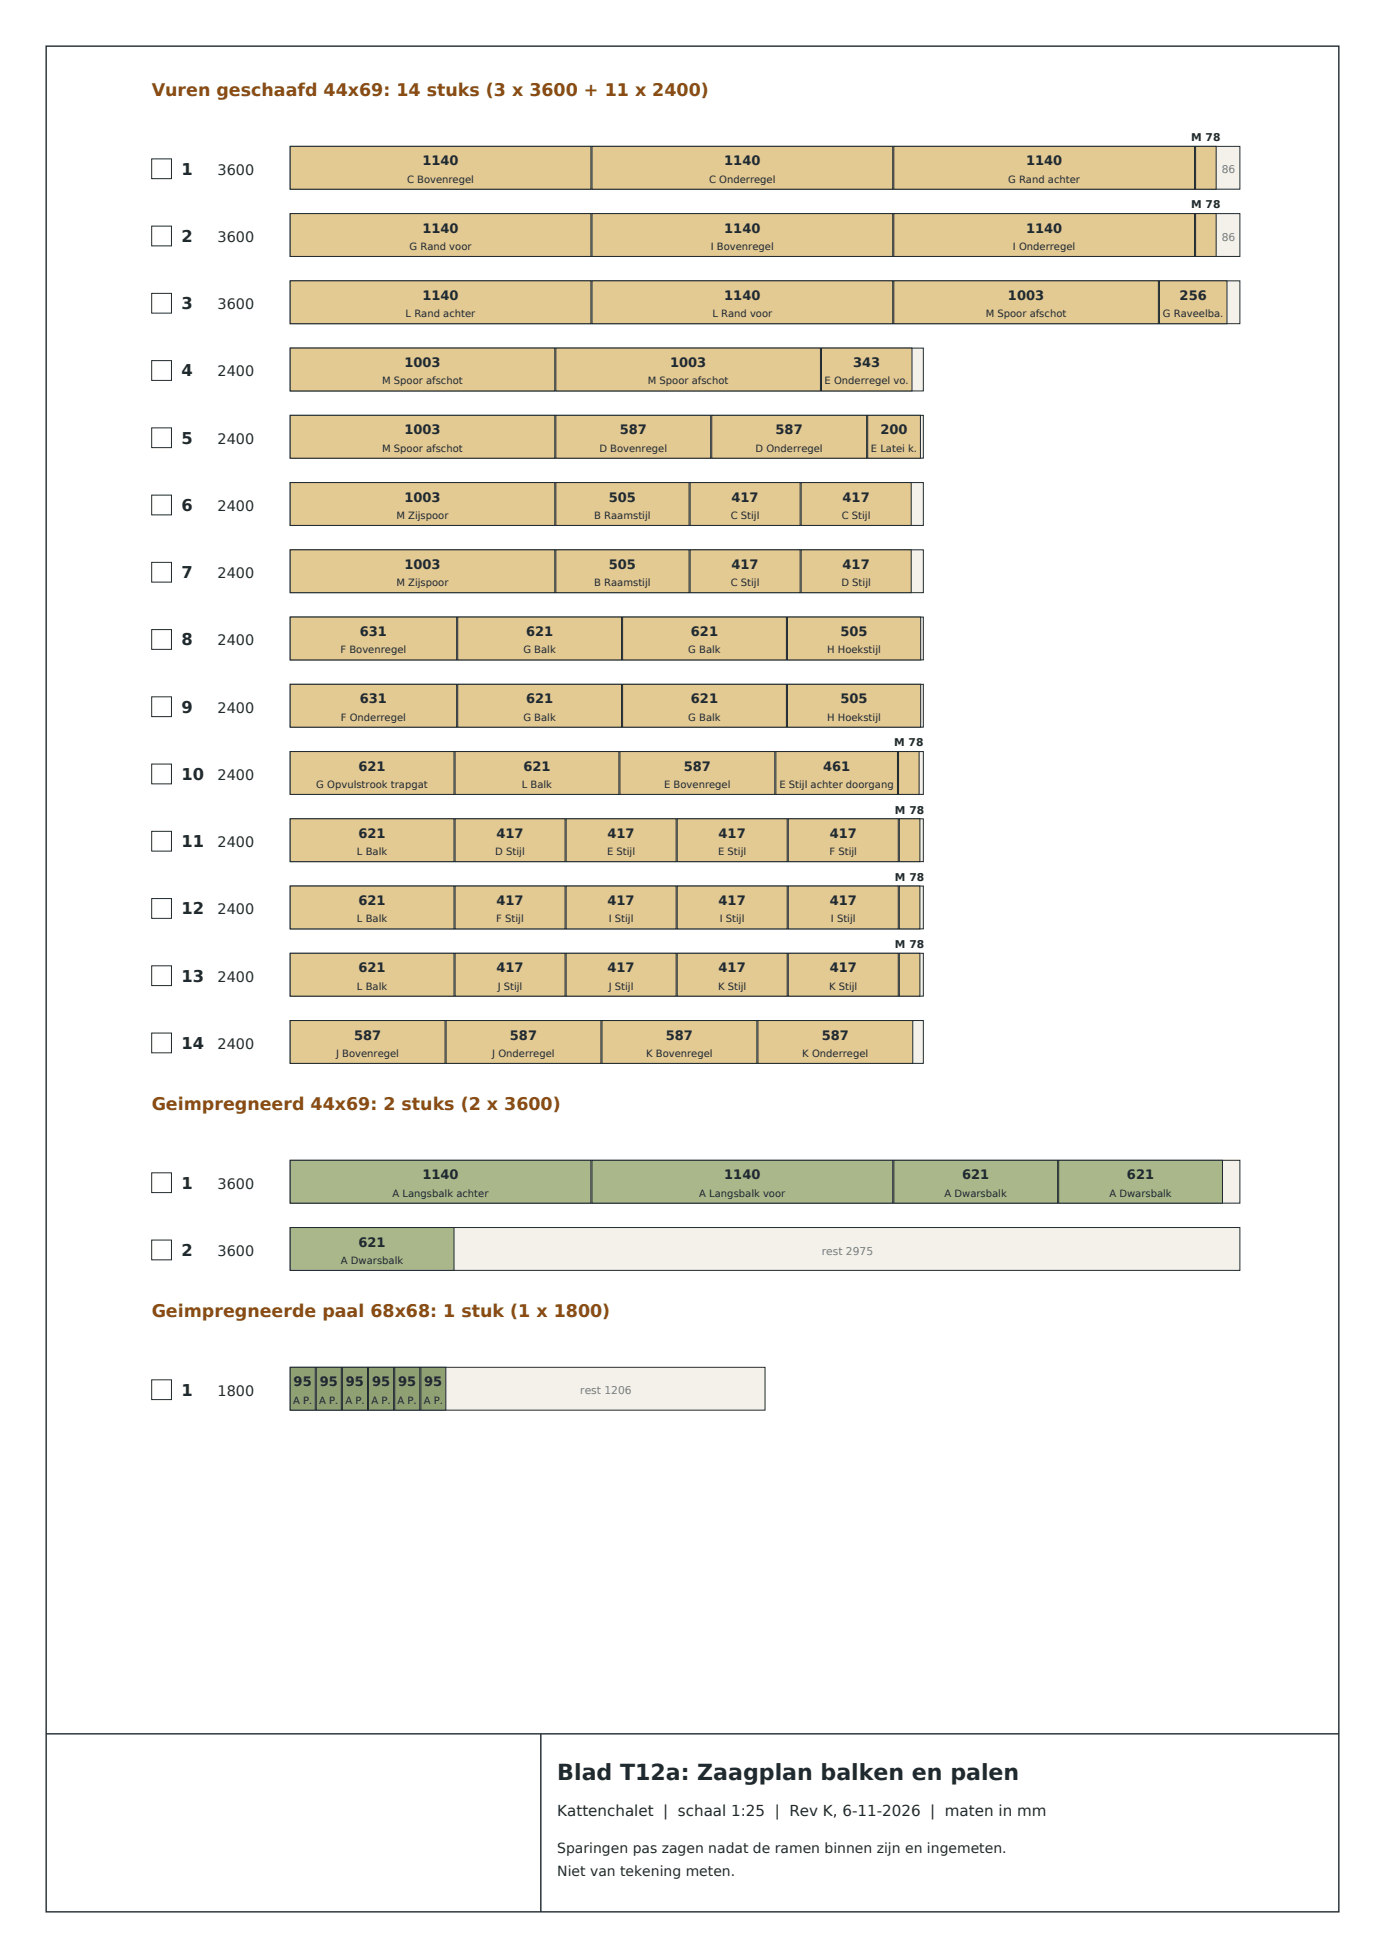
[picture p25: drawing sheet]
<svg xmlns="http://www.w3.org/2000/svg" width="210mm" height="297mm" viewBox="0 0 210 297" stroke-linecap="round" stroke-linejoin="round" font-family="sans-serif">
<defs><g id="words">
<text font-size="3.4" fill="#1f2a30" x="84.5" y="270">Blad T12a: Zaagplan balken en palen</text>
<g font-size="2.6" fill="#8a4b14">
<text x="23" y="14.5">Vuren geschaafd 44x69: 14 stuks (3 x 3600 + 11 x 2400)</text>
<text x="23" y="168.3">Geimpregneerd 44x69: 2 stuks (2 x 3600)</text>
<text x="23" y="199.7">Geimpregneerde paal 68x68: 1 stuk (1 x 1800)</text>
</g>
<g font-size="2.5" fill="#1f2a30">
<text x="27.5" y="26.5">1</text>
<text x="27.5" y="36.7">2</text>
<text x="27.5" y="46.9">3</text>
<text x="27.5" y="57.1">4</text>
<text x="27.5" y="67.3">5</text>
<text x="27.5" y="77.5">6</text>
<text x="27.5" y="87.7">7</text>
<text x="27.5" y="97.9">8</text>
<text x="27.5" y="108.1">9</text>
<text x="27.5" y="118.3">10</text>
<text x="27.5" y="128.5">11</text>
<text x="27.5" y="138.7">12</text>
<text x="27.5" y="148.9">13</text>
<text x="27.5" y="159.1">14</text>
<text x="27.5" y="180.3">1</text>
<text x="27.5" y="190.5">2</text>
<text x="27.5" y="211.7">1</text>
</g>
<text font-size="2.3" fill="#1f2a30" x="84.5" y="275.5">Kattenchalet | schaal 1:25 | Rev K, 6-11-2026 | maten in mm</text>
<g font-size="2.2" fill="#1f2a30">
<text x="33" y="26.5">3600</text>
<text x="33" y="36.7">3600</text>
<text x="33" y="46.9">3600</text>
<text x="33" y="57.1">2400</text>
<text x="33" y="67.3">2400</text>
<text x="33" y="77.5">2400</text>
<text x="33" y="87.7">2400</text>
<text x="33" y="97.9">2400</text>
<text x="33" y="108.1">2400</text>
<text x="33" y="118.3">2400</text>
<text x="33" y="128.5">2400</text>
<text x="33" y="138.7">2400</text>
<text x="33" y="148.9">2400</text>
<text x="33" y="159.1">2400</text>
<text x="33" y="180.3">3600</text>
<text x="33" y="190.5">3600</text>
<text x="33" y="211.7">1800</text>
</g>
<g font-size="2.1" fill="#1f2a30">
<text x="84.5" y="281">Sparingen pas zagen nadat de ramen binnen zijn en ingemeten.</text>
<text x="84.5" y="284.5">Niet van tekening meten.</text>
</g>
<g font-size="2" fill="#1f2a30">
<text x="64.1" y="25.1">1140</text>
<text x="109.8" y="25.1">1140</text>
<text x="155.6" y="25.1">1140</text>
<text x="64.1" y="35.3">1140</text>
<text x="109.8" y="35.3">1140</text>
<text x="155.6" y="35.3">1140</text>
<text x="64.1" y="45.5">1140</text>
<text x="109.8" y="45.5">1140</text>
<text x="152.8" y="45.5">1003</text>
<text x="178.9" y="45.5">256</text>
<text x="61.3" y="55.7">1003</text>
<text x="101.6" y="55.7">1003</text>
<text x="129.4" y="55.7">343</text>
<text x="61.3" y="65.9">1003</text>
<text x="94" y="65.9">587</text>
<text x="117.6" y="65.9">587</text>
<text x="133.5" y="65.9">200</text>
<text x="61.3" y="76.1">1003</text>
<text x="92.3" y="76.1">505</text>
<text x="110.9" y="76.1">417</text>
<text x="127.8" y="76.1">417</text>
<text x="61.3" y="86.3">1003</text>
<text x="92.3" y="86.3">505</text>
<text x="110.9" y="86.3">417</text>
<text x="127.8" y="86.3">417</text>
<text x="54.6" y="96.5">631</text>
<text x="79.8" y="96.5">621</text>
<text x="104.8" y="96.5">621</text>
<text x="127.4" y="96.5">505</text>
<text x="54.6" y="106.7">631</text>
<text x="79.8" y="106.7">621</text>
<text x="104.8" y="106.7">621</text>
<text x="127.4" y="106.7">505</text>
<text x="54.4" y="116.9">621</text>
<text x="79.4" y="116.9">621</text>
<text x="103.7" y="116.9">587</text>
<text x="124.8" y="116.9">461</text>
<text x="54.4" y="127.1">621</text>
<text x="75.3" y="127.1">417</text>
<text x="92.1" y="127.1">417</text>
<text x="109" y="127.1">417</text>
<text x="125.8" y="127.1">417</text>
<text x="54.4" y="137.3">621</text>
<text x="75.3" y="137.3">417</text>
<text x="92.1" y="137.3">417</text>
<text x="109" y="137.3">417</text>
<text x="125.8" y="137.3">417</text>
<text x="54.4" y="147.5">621</text>
<text x="75.3" y="147.5">417</text>
<text x="92.1" y="147.5">417</text>
<text x="109" y="147.5">417</text>
<text x="125.8" y="147.5">417</text>
<text x="53.7" y="157.7">587</text>
<text x="77.3" y="157.7">587</text>
<text x="101" y="157.7">587</text>
<text x="124.6" y="157.7">587</text>
<text x="64.1" y="178.9">1140</text>
<text x="109.8" y="178.9">1140</text>
<text x="145.9" y="178.9">621</text>
<text x="170.9" y="178.9">621</text>
<text x="54.4" y="189.1">621</text>
<text x="44.5" y="210.3">95</text>
<text x="48.5" y="210.3">95</text>
<text x="52.4" y="210.3">95</text>
<text x="56.4" y="210.3">95</text>
<text x="60.4" y="210.3">95</text>
<text x="64.3" y="210.3">95</text>
</g>
<g font-size="1.6" fill="#1f2a30">
<text x="180.6" y="21.4">M 78</text>
<text x="180.6" y="31.6">M 78</text>
<text x="135.6" y="113.2">M 78</text>
<text x="135.7" y="123.4">M 78</text>
<text x="135.7" y="133.6">M 78</text>
<text x="135.7" y="143.8">M 78</text>
</g>
<g font-size="1.6" fill="#7a7a7a">
<text x="185.2" y="26.3">86</text>
<text x="185.2" y="36.5">86</text>
<text x="124.6" y="190.3">rest 2975</text>
<text x="88" y="211.5">rest 1206</text>
</g>
<g font-size="1.5" fill="#1f2a30">
<text x="61.7" y="27.7">C Bovenregel</text>
<text x="107.5" y="27.7">C Onderregel</text>
<text x="152.9" y="27.7">G Rand achter</text>
<text x="62.1" y="37.9">G Rand voor</text>
<text x="107.8" y="37.9">I Bovenregel</text>
<text x="153.6" y="37.9">I Onderregel</text>
<text x="61.5" y="48.1">L Rand achter</text>
<text x="108" y="48.1">L Rand voor</text>
<text x="149.5" y="48.1">M Spoor afschot</text>
<text x="176.3" y="48.1">G Raveelba.</text>
<text x="57.9" y="58.3">M Spoor afschot</text>
<text x="98.2" y="58.3">M Spoor afschot</text>
<text x="125" y="58.3">E Onderregel vo.</text>
<text x="57.9" y="68.5">M Spoor afschot</text>
<text x="90.9" y="68.5">D Bovenregel</text>
<text x="114.6" y="68.5">D Onderregel</text>
<text x="132.1" y="68.5">E Latei k.</text>
<text x="60.1" y="78.7">M Zijspoor</text>
<text x="90.1" y="78.7">B Raamstijl</text>
<text x="110.8" y="78.7">C Stijl</text>
<text x="127.6" y="78.7">C Stijl</text>
<text x="60.1" y="88.9">M Zijspoor</text>
<text x="90.1" y="88.9">B Raamstijl</text>
<text x="110.8" y="88.9">C Stijl</text>
<text x="127.6" y="88.9">D Stijl</text>
<text x="51.6" y="99.1">F Bovenregel</text>
<text x="79.4" y="99.1">G Balk</text>
<text x="104.4" y="99.1">G Balk</text>
<text x="125.4" y="99.1">H Hoekstijl</text>
<text x="51.7" y="109.3">F Onderregel</text>
<text x="79.4" y="109.3">G Balk</text>
<text x="104.4" y="109.3">G Balk</text>
<text x="125.4" y="109.3">H Hoekstijl</text>
<text x="48" y="119.5">G Opvulstrook trapgat</text>
<text x="79.1" y="119.5">L Balk</text>
<text x="100.7" y="119.5">E Bovenregel</text>
<text x="118.2" y="119.5">E Stijl achter doorgang</text>
<text x="54.1" y="129.7">L Balk</text>
<text x="75.1" y="129.7">D Stijl</text>
<text x="92" y="129.7">E Stijl</text>
<text x="108.9" y="129.7">E Stijl</text>
<text x="125.8" y="129.7">F Stijl</text>
<text x="54.1" y="139.9">L Balk</text>
<text x="75.3" y="139.9">F Stijl</text>
<text x="92.3" y="139.9">I Stijl</text>
<text x="109.1" y="139.9">I Stijl</text>
<text x="126" y="139.9">I Stijl</text>
<text x="54.1" y="150.1">L Balk</text>
<text x="75.5" y="150.1">J Stijl</text>
<text x="92.3" y="150.1">J Stijl</text>
<text x="108.9" y="150.1">K Stijl</text>
<text x="125.7" y="150.1">K Stijl</text>
<text x="51" y="160.3">J Bovenregel</text>
<text x="74.6" y="160.3">J Onderregel</text>
<text x="98" y="160.3">K Bovenregel</text>
<text x="121.6" y="160.3">K Onderregel</text>
<text x="59.5" y="181.5">A Langsbalk achter</text>
<text x="106" y="181.5">A Langsbalk voor</text>
<text x="143.2" y="181.5">A Dwarsbalk</text>
<text x="168.2" y="181.5">A Dwarsbalk</text>
<text x="51.7" y="191.7">A Dwarsbalk</text>
<text x="44.4" y="212.9">A P.</text>
<text x="48.4" y="212.9">A P.</text>
<text x="52.4" y="212.9">A P.</text>
<text x="56.3" y="212.9">A P.</text>
<text x="60.3" y="212.9">A P.</text>
<text x="64.2" y="212.9">A P.</text>
</g>
</g></defs>
<path d="M23 24.1h3v3h-3z" fill="none" stroke="#1f2a30" stroke-width=".15"/>
<path d="M44 22.2h144v6.5h-144z" fill-rule="evenodd" fill="#f4f1ea" stroke="#1f2a30" stroke-width=".15"/>
<g fill="#e3c992" stroke="#1f2a30" stroke-width=".15">
<path d="M44 22.2h45.6v6.5h-45.6z" fill-rule="evenodd"/>
<path d="M89.8 22.2h45.6v6.5h-45.6z" fill-rule="evenodd"/>
<path d="M135.5 22.2h45.6v6.5h-45.6z" fill-rule="evenodd"/>
<path d="M181.3 22.2h3.1v6.5h-3.1z" fill-rule="evenodd"/>
</g>
<path d="M23 34.3h3v3h-3z" fill="none" stroke="#1f2a30" stroke-width=".15"/>
<path d="M44 32.4h144v6.5h-144z" fill-rule="evenodd" fill="#f4f1ea" stroke="#1f2a30" stroke-width=".15"/>
<g fill="#e3c992" stroke="#1f2a30" stroke-width=".15">
<path d="M44 32.4h45.6v6.5h-45.6z" fill-rule="evenodd"/>
<path d="M89.8 32.4h45.6v6.5h-45.6z" fill-rule="evenodd"/>
<path d="M135.5 32.4h45.6v6.5h-45.6z" fill-rule="evenodd"/>
<path d="M181.3 32.4h3.1v6.5h-3.1z" fill-rule="evenodd"/>
</g>
<path d="M23 44.5h3v3h-3z" fill="none" stroke="#1f2a30" stroke-width=".15"/>
<path d="M44 42.6h144v6.5h-144z" fill-rule="evenodd" fill="#f4f1ea" stroke="#1f2a30" stroke-width=".15"/>
<g fill="#e3c992" stroke="#1f2a30" stroke-width=".15">
<path d="M44 42.6h45.6v6.5h-45.6z" fill-rule="evenodd"/>
<path d="M89.8 42.6h45.6v6.5h-45.6z" fill-rule="evenodd"/>
<path d="M135.5 42.6h40.1v6.5h-40.1z" fill-rule="evenodd"/>
<path d="M175.8 42.6h10.2v6.5h-10.2z" fill-rule="evenodd"/>
</g>
<path d="M23 54.7h3v3h-3z" fill="none" stroke="#1f2a30" stroke-width=".15"/>
<path d="M44 52.8h96v6.5h-96z" fill-rule="evenodd" fill="#f4f1ea" stroke="#1f2a30" stroke-width=".15"/>
<g fill="#e3c992" stroke="#1f2a30" stroke-width=".15">
<path d="M44 52.8h40.1v6.5h-40.1z" fill-rule="evenodd"/>
<path d="M84.3 52.8h40.1v6.5h-40.1z" fill-rule="evenodd"/>
<path d="M124.6 52.8h13.7v6.5h-13.7z" fill-rule="evenodd"/>
</g>
<path d="M23 64.9h3v3h-3z" fill="none" stroke="#1f2a30" stroke-width=".15"/>
<path d="M44 63h96v6.5h-96z" fill-rule="evenodd" fill="#f4f1ea" stroke="#1f2a30" stroke-width=".15"/>
<g fill="#e3c992" stroke="#1f2a30" stroke-width=".15">
<path d="M44 63h40.1v6.5h-40.1z" fill-rule="evenodd"/>
<path d="M84.3 63h23.5v6.5h-23.5z" fill-rule="evenodd"/>
<path d="M107.9 63h23.5v6.5h-23.5z" fill-rule="evenodd"/>
<path d="M131.6 63h8v6.5h-8z" fill-rule="evenodd"/>
</g>
<path d="M23 75.1h3v3h-3z" fill="none" stroke="#1f2a30" stroke-width=".15"/>
<path d="M44 73.2h96v6.5h-96z" fill-rule="evenodd" fill="#f4f1ea" stroke="#1f2a30" stroke-width=".15"/>
<g fill="#e3c992" stroke="#1f2a30" stroke-width=".15">
<path d="M44 73.2h40.1v6.5h-40.1z" fill-rule="evenodd"/>
<path d="M84.3 73.2h20.2v6.5h-20.2z" fill-rule="evenodd"/>
<path d="M104.6 73.2h16.7v6.5h-16.7z" fill-rule="evenodd"/>
<path d="M121.5 73.2h16.7v6.5h-16.7z" fill-rule="evenodd"/>
</g>
<path d="M23 85.3h3v3h-3z" fill="none" stroke="#1f2a30" stroke-width=".15"/>
<path d="M44 83.4h96v6.5h-96z" fill-rule="evenodd" fill="#f4f1ea" stroke="#1f2a30" stroke-width=".15"/>
<g fill="#e3c992" stroke="#1f2a30" stroke-width=".15">
<path d="M44 83.4h40.1v6.5h-40.1z" fill-rule="evenodd"/>
<path d="M84.3 83.4h20.2v6.5h-20.2z" fill-rule="evenodd"/>
<path d="M104.6 83.4h16.7v6.5h-16.7z" fill-rule="evenodd"/>
<path d="M121.5 83.4h16.7v6.5h-16.7z" fill-rule="evenodd"/>
</g>
<path d="M23 95.5h3v3h-3z" fill="none" stroke="#1f2a30" stroke-width=".15"/>
<path d="M44 93.6h96v6.5h-96z" fill-rule="evenodd" fill="#f4f1ea" stroke="#1f2a30" stroke-width=".15"/>
<g fill="#e3c992" stroke="#1f2a30" stroke-width=".15">
<path d="M44 93.6h25.2v6.5h-25.2z" fill-rule="evenodd"/>
<path d="M69.4 93.6h24.8v6.5h-24.8z" fill-rule="evenodd"/>
<path d="M94.4 93.6h24.8v6.5h-24.8z" fill-rule="evenodd"/>
<path d="M119.4 93.6h20.2v6.5h-20.2z" fill-rule="evenodd"/>
</g>
<path d="M23 105.7h3v3h-3z" fill="none" stroke="#1f2a30" stroke-width=".15"/>
<path d="M44 103.8h96v6.5h-96z" fill-rule="evenodd" fill="#f4f1ea" stroke="#1f2a30" stroke-width=".15"/>
<g fill="#e3c992" stroke="#1f2a30" stroke-width=".15">
<path d="M44 103.8h25.2v6.5h-25.2z" fill-rule="evenodd"/>
<path d="M69.4 103.8h24.8v6.5h-24.8z" fill-rule="evenodd"/>
<path d="M94.4 103.8h24.8v6.5h-24.8z" fill-rule="evenodd"/>
<path d="M119.4 103.8h20.2v6.5h-20.2z" fill-rule="evenodd"/>
</g>
<path d="M23 115.9h3v3h-3z" fill="none" stroke="#1f2a30" stroke-width=".15"/>
<path d="M44 114h96v6.5h-96z" fill-rule="evenodd" fill="#f4f1ea" stroke="#1f2a30" stroke-width=".15"/>
<g fill="#e3c992" stroke="#1f2a30" stroke-width=".15">
<path d="M44 114h24.8v6.5h-24.8z" fill-rule="evenodd"/>
<path d="M69 114h24.8v6.5h-24.8z" fill-rule="evenodd"/>
<path d="M94 114h23.5v6.5h-23.5z" fill-rule="evenodd"/>
<path d="M117.6 114h18.5v6.5h-18.5z" fill-rule="evenodd"/>
<path d="M136.2 114h3.2v6.5h-3.2z" fill-rule="evenodd"/>
</g>
<path d="M23 126.1h3v3h-3z" fill="none" stroke="#1f2a30" stroke-width=".15"/>
<path d="M44 124.2h96v6.5h-96z" fill-rule="evenodd" fill="#f4f1ea" stroke="#1f2a30" stroke-width=".15"/>
<g fill="#e3c992" stroke="#1f2a30" stroke-width=".15">
<path d="M44 124.2h24.8v6.5h-24.8z" fill-rule="evenodd"/>
<path d="M69 124.2h16.7v6.5h-16.7z" fill-rule="evenodd"/>
<path d="M85.8 124.2h16.7v6.5h-16.7z" fill-rule="evenodd"/>
<path d="M102.7 124.2h16.7v6.5h-16.7z" fill-rule="evenodd"/>
<path d="M119.5 124.2h16.7v6.5h-16.7z" fill-rule="evenodd"/>
<path d="M136.4 124.2h3.1v6.5h-3.1z" fill-rule="evenodd"/>
</g>
<path d="M23 136.3h3v3h-3z" fill="none" stroke="#1f2a30" stroke-width=".15"/>
<path d="M44 134.4h96v6.5h-96z" fill-rule="evenodd" fill="#f4f1ea" stroke="#1f2a30" stroke-width=".15"/>
<g fill="#e3c992" stroke="#1f2a30" stroke-width=".15">
<path d="M44 134.4h24.8v6.5h-24.8z" fill-rule="evenodd"/>
<path d="M69 134.4h16.7v6.5h-16.7z" fill-rule="evenodd"/>
<path d="M85.8 134.4h16.7v6.5h-16.7z" fill-rule="evenodd"/>
<path d="M102.7 134.4h16.7v6.5h-16.7z" fill-rule="evenodd"/>
<path d="M119.5 134.4h16.7v6.5h-16.7z" fill-rule="evenodd"/>
<path d="M136.4 134.4h3.1v6.5h-3.1z" fill-rule="evenodd"/>
</g>
<path d="M23 146.5h3v3h-3z" fill="none" stroke="#1f2a30" stroke-width=".15"/>
<path d="M44 144.6h96v6.5h-96z" fill-rule="evenodd" fill="#f4f1ea" stroke="#1f2a30" stroke-width=".15"/>
<g fill="#e3c992" stroke="#1f2a30" stroke-width=".15">
<path d="M44 144.6h24.8v6.5h-24.8z" fill-rule="evenodd"/>
<path d="M69 144.6h16.7v6.5h-16.7z" fill-rule="evenodd"/>
<path d="M85.8 144.6h16.7v6.5h-16.7z" fill-rule="evenodd"/>
<path d="M102.7 144.6h16.7v6.5h-16.7z" fill-rule="evenodd"/>
<path d="M119.5 144.6h16.7v6.5h-16.7z" fill-rule="evenodd"/>
<path d="M136.4 144.6h3.1v6.5h-3.1z" fill-rule="evenodd"/>
</g>
<path d="M23 156.7h3v3h-3z" fill="none" stroke="#1f2a30" stroke-width=".15"/>
<path d="M44 154.8h96v6.5h-96z" fill-rule="evenodd" fill="#f4f1ea" stroke="#1f2a30" stroke-width=".15"/>
<g fill="#e3c992" stroke="#1f2a30" stroke-width=".15">
<path d="M44 154.8h23.5v6.5h-23.5z" fill-rule="evenodd"/>
<path d="M67.6 154.8h23.5v6.5h-23.5z" fill-rule="evenodd"/>
<path d="M91.3 154.8h23.5v6.5h-23.5z" fill-rule="evenodd"/>
<path d="M114.9 154.8h23.5v6.5h-23.5z" fill-rule="evenodd"/>
</g>
<path d="M23 177.9h3v3h-3z" fill="none" stroke="#1f2a30" stroke-width=".15"/>
<path d="M44 176h144v6.5h-144z" fill-rule="evenodd" fill="#f4f1ea" stroke="#1f2a30" stroke-width=".15"/>
<g fill="#a9b78a" stroke="#1f2a30" stroke-width=".15">
<path d="M44 176h45.6v6.5h-45.6z" fill-rule="evenodd"/>
<path d="M89.8 176h45.6v6.5h-45.6z" fill-rule="evenodd"/>
<path d="M135.5 176h24.9v6.5h-24.9z" fill-rule="evenodd"/>
<path d="M160.5 176h24.9v6.5h-24.9z" fill-rule="evenodd"/>
</g>
<path d="M23 188.1h3v3h-3z" fill="none" stroke="#1f2a30" stroke-width=".15"/>
<path d="M44 186.2h144v6.5h-144z" fill-rule="evenodd" fill="#f4f1ea" stroke="#1f2a30" stroke-width=".15"/>
<path d="M44 186.2h24.8v6.5h-24.8z" fill-rule="evenodd" fill="#a9b78a" stroke="#1f2a30" stroke-width=".15"/>
<path d="M23 209.3h3v3h-3z" fill="none" stroke="#1f2a30" stroke-width=".15"/>
<path d="M44 207.4h72v6.5h-72z" fill-rule="evenodd" fill="#f4f1ea" stroke="#1f2a30" stroke-width=".15"/>
<g fill="#8fa073" stroke="#1f2a30" stroke-width=".15">
<path d="M44 207.4h3.8v6.5h-3.8z" fill-rule="evenodd"/>
<path d="M48 207.4h3.8v6.5h-3.8z" fill-rule="evenodd"/>
<path d="M51.9 207.4h3.8v6.5h-3.8z" fill-rule="evenodd"/>
<path d="M55.9 207.4h3.8v6.5h-3.8z" fill-rule="evenodd"/>
<path d="M59.8 207.4h3.8v6.5h-3.8z" fill-rule="evenodd"/>
<path d="M63.8 207.4h3.8v6.5h-3.8z" fill-rule="evenodd"/>
</g>
<path d="M7 7h196v283h-196zM7 263h196M82 263v27" fill="none" stroke="#1f2a30" stroke-width=".21"/>
<use href="#words"/>
</svg>
